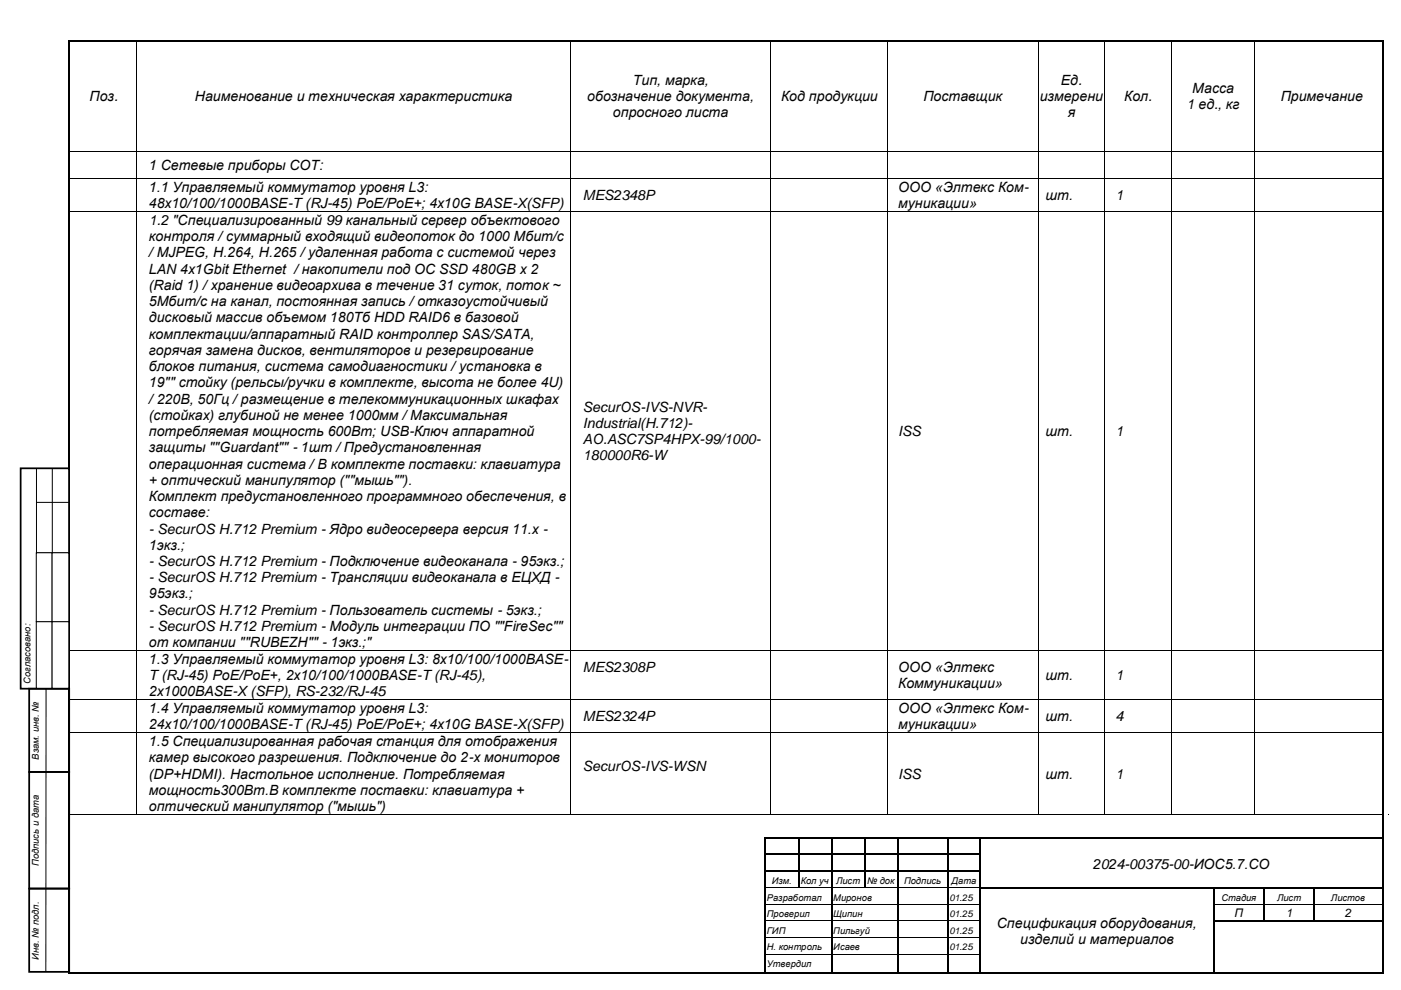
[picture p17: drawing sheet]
<svg xmlns="http://www.w3.org/2000/svg" width="420mm" height="297mm" viewBox="0 0 420 297" stroke-linecap="round" stroke-linejoin="round" font-family="sans-serif">
<defs><g id="words">
<g font-size="4.2">
<text x="189.7" y="25.4">Тип, марка,</text>
<text x="318.1" y="25.4">Ед.</text>
<text x="357.5" y="27.9">Масса</text>
<text x="26.8" y="30.3">Поз.</text>
<text x="58.4" y="30.3">Наименование и техническая характеристика</text>
<text x="176.1" y="30.3">обозначение документа,</text>
<text x="183.8" y="35.1">опросного листа</text>
<text x="234.2" y="30.3">Код продукции</text>
<text x="276.8" y="30.3">Поставщик</text>
<text x="311.7" y="30.3">измерени</text>
<text x="320.1" y="35.1">я</text>
<text x="337" y="30.3">Кол.</text>
<text x="355.8" y="32.8">1 ед., кг</text>
<text x="384" y="30.3">Примечание</text>
<text x="44.6" y="51">1 Сетевые приборы СОТ:</text>
<text x="44.6" y="57.6">1.1 Управляемый коммутатор уровня L3:</text>
<text x="269.3" y="57.6">ООО «Элтекс Ком-</text>
<text x="44.6" y="62.5">48х10/100/1000BASE-T (RJ-45) PoE/PoE+; 4х10G BASE-X(SFP)</text>
<text x="174.8" y="60">MES2348P</text>
<text x="269.3" y="62.5">муникации»</text>
<text x="313.4" y="60">шт.</text>
<text x="334.4" y="60">1</text>
<text x="44.6" y="67.5">1.2 &quot;Специализированный 99 канальный сервер объектового</text>
<text x="44.6" y="72.4">контроля / суммарный входящий видеопоток до 1000 Мбит/с</text>
<text x="44.6" y="77.2">/ MJPEG, H.264, H.265 / удаленная работа с системой через</text>
<text x="44.6" y="82.2">LAN 4x1Gbit Ethernet / накопители под ОС SSD 480GB х 2</text>
<text x="44.6" y="87">(Raid 1) / хранение видеоархива в течение 31 суток, поток ~</text>
<text x="44.6" y="91.9">5Мбит/с на канал, постоянная запись / отказоустойчивый</text>
<text x="44.6" y="96.7">дисковый массив объемом 180Тб HDD RAID6 в базовой</text>
<text x="44.6" y="101.6">комплектации/аппаратный RAID контроллер SAS/SATA,</text>
<text x="44.6" y="106.5">горячая замена дисков, вентиляторов и резервирование</text>
<text x="44.6" y="111.4">блоков питания, система самодиагностики / установка в</text>
<text x="44.6" y="116.2">19&quot;&quot; стойку (рельсы/ручки в комплекте, высота не более 4U)</text>
<text x="44.6" y="121.1">/ 220В, 50Гц / размещение в телекоммуникационных шкафах</text>
<text x="44.6" y="125.9">(стойках) глубиной не менее 1000мм / Максимальная</text>
<text x="174.8" y="123.5">SecurOS-IVS-NVR-</text>
<text x="44.6" y="130.8">потребляемая мощность 600Вт; USB-Ключ аппаратной</text>
<text x="174.8" y="128.4">Industrial(H.712)-</text>
<text x="269.3" y="130.8">ISS</text>
<text x="313.4" y="130.8">шт.</text>
<text x="334.4" y="130.8">1</text>
<text x="44.6" y="135.7">защиты &quot;&quot;Guardant&quot;&quot; - 1шт / Предустановленная</text>
<text x="174.8" y="133.2">AO.ASC7SP4HPX-99/1000-</text>
<text x="44.6" y="140.6">операционная система / В комплекте поставки: клавиатура</text>
<text x="174.8" y="138.1">180000R6-W</text>
<text x="44.6" y="145.4">+ оптический манипулятор (&quot;&quot;мышь&quot;&quot;).</text>
<text x="44.6" y="150.3">Комплект предустановленного программного обеспечения, в</text>
<text x="44.6" y="155.2">составе:</text>
<text x="44.6" y="160.1">- SecurOS H.712 Premium - Ядро видеосервера версия 11.x -</text>
<text x="44.6" y="164.9">1экз.;</text>
<text x="44.6" y="169.8">- SecurOS H.712 Premium - Подключение видеоканала - 95экз.;</text>
<text x="44.6" y="174.6">- SecurOS H.712 Premium - Трансляции видеоканала в ЕЦХД -</text>
<text x="44.6" y="179.5">95экз.;</text>
<text x="44.6" y="184.4">- SecurOS H.712 Premium - Пользователь системы - 5экз.;</text>
<text x="44.6" y="189.3">- SecurOS H.712 Premium - Модуль интеграции ПО &quot;&quot;FireSec&quot;&quot;</text>
<text x="44.6" y="194.1">от компании &quot;&quot;RUBEZH&quot;&quot; - 1экз.;&quot;</text>
<text x="44.6" y="199.2">1.3 Управляемый коммутатор уровня L3: 8х10/100/1000BASE-</text>
<text x="174.8" y="201.6">MES2308P</text>
<text x="269.3" y="201.6">ООО «Элтекс</text>
<text x="44.6" y="204">T (RJ-45) PoE/PoE+, 2х10/100/1000BASE-T (RJ-45),</text>
<text x="44.6" y="208.9">2х1000BASE-X (SFP), RS-232/RJ-45</text>
<text x="269.3" y="206.5">Коммуникации»</text>
<text x="313.4" y="204">шт.</text>
<text x="334.4" y="204">1</text>
<text x="44.6" y="213.9">1.4 Управляемый коммутатор уровня L3:</text>
<text x="269.3" y="213.9">ООО «Элтекс Ком-</text>
<text x="44.6" y="218.8">24х10/100/1000BASE-T (RJ-45) PoE/PoE+; 4х10G BASE-X(SFP)</text>
<text x="174.8" y="216.4">MES2324P</text>
<text x="269.3" y="218.8">муникации»</text>
<text x="313.4" y="216.4">шт.</text>
<text x="334.4" y="216.4">4</text>
<text x="44.6" y="223.8">1.5 Специализированная рабочая станция для отображения</text>
<text x="44.6" y="228.8">камер высокого разрешения. Подключение до 2-х мониторов</text>
<text x="44.6" y="233.6">(DP+HDMI). Настольное исполнение. Потребляемая</text>
<text x="174.8" y="231.2">SecurOS-IVS-WSN</text>
<text x="269.3" y="233.6">ISS</text>
<text x="313.4" y="233.6">шт.</text>
<text x="334.4" y="233.6">1</text>
<text x="44.6" y="238.5">мощность300Вт.В комплекте поставки: клавиатура +</text>
<text x="44.6" y="243.3">оптический манипулятор (&quot;мышь&quot;)</text>
<text x="327.6" y="260.9">2024-00375-00-ИОС5.7.СО</text>
<text x="298.8" y="278.5">Спецификация оборудования,</text>
<text x="305.9" y="283.3">изделий и материалов</text>
</g>
<g font-size="3.6">
<text x="370.2" y="275">П</text>
<text x="385.5" y="275">1</text>
<text x="403.2" y="275">2</text>
</g>
<g font-size="2.8">
<text x="9.1" y="205.1" transform="rotate(-90 9.1 205.1)">Согласовано:</text>
<text x="11.6" y="227.9" transform="rotate(-90 11.6 227.9)">Взам. инв. №</text>
<text x="11.6" y="259.8" transform="rotate(-90 11.6 259.8)">Подпись и дата</text>
<text x="231.4" y="265.3">Изм.</text>
<text x="240.1" y="265.3">Кол уч</text>
<text x="250.7" y="265.3">Лист</text>
<text x="260" y="265.3">№ док</text>
<text x="271.1" y="265.3">Подпись</text>
<text x="285.3" y="265.3">Дата</text>
<text x="229.9" y="270.2">Разработал</text>
<text x="229.9" y="275.2">Проверил</text>
<text x="249.8" y="270.2">Миронов</text>
<text x="249.8" y="275.2">Щипин</text>
<text x="284.6" y="270.2">01.25</text>
<text x="284.6" y="275.2">01.25</text>
<text x="366.2" y="270.3">Стадия</text>
<text x="382.9" y="270.3">Лист</text>
<text x="399" y="270.3">Листов</text>
<text x="229.9" y="280.2">ГИП</text>
<text x="249.8" y="280.2">Пильгуй</text>
<text x="284.6" y="280.2">01.25</text>
<text x="11.6" y="288" transform="rotate(-90 11.6 288)">Инв. № подл.</text>
<text x="229.9" y="285.2">Н. контроль</text>
<text x="249.8" y="285.2">Исаев</text>
<text x="284.6" y="285.2">01.25</text>
<text x="229.9" y="290.2">Утвердил</text>
</g>
</g></defs>
<g fill="#000">
<path d="M20.7 12h.3v.4h-.3z" fill-rule="evenodd"/>
<path d="M20.7 12h.3v.4h-.3z" fill-rule="evenodd"/>
<path d="M414.6 12h.4v.4h-.4z" fill-rule="evenodd"/>
<path d="M414.6 12h.4v.4h-.4z" fill-rule="evenodd"/>
<path d="M229.2 251.1h.4v.3h-.4z" fill-rule="evenodd"/>
<path d="M229.2 251.1h.4v.3h-.4z" fill-rule="evenodd"/>
<path d="M229.2 256.1h.4v.3h-.4z" fill-rule="evenodd"/>
<path d="M239.2 251.1h.4v.3h-.4z" fill-rule="evenodd"/>
<path d="M239.2 256.1h.4v.3h-.4z" fill-rule="evenodd"/>
<path d="M249.2 251.1h.4v.3h-.4z" fill-rule="evenodd"/>
<path d="M249.2 256.1h.4v.3h-.4z" fill-rule="evenodd"/>
<path d="M259.1 251.1h.4v.3h-.4z" fill-rule="evenodd"/>
<path d="M259.1 256.1h.4v.3h-.4z" fill-rule="evenodd"/>
<path d="M269 251.1h.3v.3h-.3z" fill-rule="evenodd"/>
<path d="M269 256.1h.3v.3h-.3z" fill-rule="evenodd"/>
<path d="M284 251.1h.4v.3h-.4z" fill-rule="evenodd"/>
<path d="M284 256.1h.4v.3h-.4z" fill-rule="evenodd"/>
<path d="M293.8 251.1h.3v.3h-.3z" fill-rule="evenodd"/>
<path d="M293.8 256.1h.3v.3h-.3z" fill-rule="evenodd"/>
<path d="M229.2 261.2h.4v.3h-.4z" fill-rule="evenodd"/>
<path d="M229.2 266.2h.4v.3h-.4z" fill-rule="evenodd"/>
<path d="M229.2 271.2h.4v.3h-.4z" fill-rule="evenodd"/>
<path d="M229.2 276.2h.4v.3h-.4z" fill-rule="evenodd"/>
<path d="M239.2 261.2h.4v.3h-.4z" fill-rule="evenodd"/>
<path d="M249.2 261.2h.4v.3h-.4z" fill-rule="evenodd"/>
<path d="M249.2 266.2h.4v.3h-.4z" fill-rule="evenodd"/>
<path d="M249.2 271.2h.4v.3h-.4z" fill-rule="evenodd"/>
<path d="M249.2 276.2h.4v.3h-.4z" fill-rule="evenodd"/>
<path d="M259.1 261.2h.4v.3h-.4z" fill-rule="evenodd"/>
<path d="M269 261.2h.3v.3h-.3z" fill-rule="evenodd"/>
<path d="M269 266.2h.3v.3h-.3z" fill-rule="evenodd"/>
<path d="M269 271.2h.3v.3h-.3z" fill-rule="evenodd"/>
<path d="M269 276.2h.3v.3h-.3z" fill-rule="evenodd"/>
<path d="M284 261.2h.4v.3h-.4z" fill-rule="evenodd"/>
<path d="M284 266.2h.4v.3h-.4z" fill-rule="evenodd"/>
<path d="M284 271.2h.4v.3h-.4z" fill-rule="evenodd"/>
<path d="M284 276.2h.4v.3h-.4z" fill-rule="evenodd"/>
<path d="M293.8 261.2h.3v.3h-.3z" fill-rule="evenodd"/>
<path d="M293.8 266.2h.3v.3h-.3z" fill-rule="evenodd"/>
<path d="M293.8 271.2h.3v.3h-.3z" fill-rule="evenodd"/>
<path d="M293.8 276.2h.3v.3h-.3z" fill-rule="evenodd"/>
<path d="M363.8 266.2h.3v.3h-.3z" fill-rule="evenodd"/>
<path d="M363.8 271.2h.3v.3h-.3z" fill-rule="evenodd"/>
<path d="M363.8 276.2h.3v.3h-.3z" fill-rule="evenodd"/>
<path d="M378.8 266.2h.3v.3h-.3z" fill-rule="evenodd"/>
<path d="M378.8 271.2h.3v.3h-.3z" fill-rule="evenodd"/>
<path d="M378.8 276.2h.3v.3h-.3z" fill-rule="evenodd"/>
<path d="M393.8 266.2h.3v.3h-.3z" fill-rule="evenodd"/>
<path d="M393.8 271.2h.3v.3h-.3z" fill-rule="evenodd"/>
<path d="M393.8 276.2h.3v.3h-.3z" fill-rule="evenodd"/>
<path d="M20.7 291.6h.3v.3h-.3z" fill-rule="evenodd"/>
<path d="M20.7 291.6h.3v.3h-.3z" fill-rule="evenodd"/>
<path d="M229.2 281.2h.4v.3h-.4z" fill-rule="evenodd"/>
<path d="M229.2 286.2h.4v.3h-.4z" fill-rule="evenodd"/>
<path d="M249.2 281.2h.4v.3h-.4z" fill-rule="evenodd"/>
<path d="M249.2 286.2h.4v.3h-.4z" fill-rule="evenodd"/>
<path d="M269 281.2h.3v.3h-.3z" fill-rule="evenodd"/>
<path d="M269 286.2h.3v.3h-.3z" fill-rule="evenodd"/>
<path d="M284 281.2h.4v.3h-.4z" fill-rule="evenodd"/>
<path d="M284 286.2h.4v.3h-.4z" fill-rule="evenodd"/>
<path d="M293.8 281.2h.3v.3h-.3z" fill-rule="evenodd"/>
<path d="M293.8 286.2h.3v.3h-.3z" fill-rule="evenodd"/>
<path d="M363.8 281.2h.3v.3h-.3z" fill-rule="evenodd"/>
<path d="M363.8 286.2h.3v.3h-.3z" fill-rule="evenodd"/>
<path d="M414.6 291.6h.4v.3h-.4z" fill-rule="evenodd"/>
<path d="M414.6 291.6h.4v.3h-.4z" fill-rule="evenodd"/>
</g>
<g fill="none" stroke="#000" stroke-width=".34">
<path d="M20.8 12.4v279.2M21 12.2h393.6M414.8 12.4v279.2M229.4 251.4v4.7M229.4 256.4v4.8M229.6 251.3h9.6M229.6 256.3h9.6M239.4 251.4v4.7M239.4 256.4v4.8M239.6 251.3h9.6M239.6 256.3h9.6M249.4 251.4v4.7"/>
<path d="M249.4 256.4v4.8M249.6 251.3h9.5M249.6 256.3h9.5M259.3 251.4v4.7M259.3 256.4v4.8M259.5 251.3h9.5M259.5 256.3h9.5M269.1 251.4v4.7M269.1 256.4v4.8M269.3 251.3h14.7M269.3 256.3h14.7M284.2 251.4v4.7"/>
<path d="M284.2 256.4v4.8M284.4 251.3h9.4M284.4 256.3h9.4M293.9 251.4v4.7M293.9 256.4v4.8M294.1 251.3h120.5M229.4 261.5v4.7M229.4 266.5v4.7M229.4 271.5v4.7M229.4 276.5v4.7M229.6 261.4h9.6M239.4 261.5v4.7"/>
<path d="M239.6 261.4h9.6M249.4 261.5v4.7M249.4 266.5v4.7M249.4 271.5v4.7M249.4 276.5v4.7M249.6 261.4h9.5M259.3 261.5v4.7M259.5 261.4h9.5M269.1 261.5v4.7M269.1 266.5v4.7M269.1 271.5v4.7M269.1 276.5v4.7"/>
<path d="M269.3 261.4h14.7M284.2 261.5v4.7M284.2 266.5v4.7M284.2 271.5v4.7M284.2 276.5v4.7M284.4 261.4h9.4M293.9 261.5v4.7M293.9 266.5v4.7M293.9 271.5v4.7M293.9 276.5v4.7M294.1 266.4h69.7M364 266.5v4.7"/>
<path d="M364 271.5v4.7M364 276.5v4.7M364.1 266.4h14.7M364.1 276.3h14.7M379 266.5v4.7M379 271.5v4.7M379.1 266.4h14.7M379.1 276.3h14.7M393.9 266.5v4.7M393.9 271.5v4.7M394.1 266.4h20.5M394.1 276.3h20.5"/>
<path d="M21 291.8h393.6M229.4 281.5v4.7M229.4 286.5v5.1M249.4 281.5v4.7M249.4 286.5v5.1M269.1 281.5v4.7M269.1 286.5v5.1M284.2 281.5v4.7M284.2 286.5v5.1M293.9 281.5v4.7M293.9 286.5v5.1M364 281.5v4.7"/>
<path d="M364 286.5v5.1"/>
</g>
<g fill="none" stroke="#000" stroke-width=".3">
<path d="M229.6 266.2h9.6M229.6 271.2h19.6M229.6 276.2h19.6M239.3 266.2h9.9M249.6 266.2h9.5M249.6 271.2h19.4M249.6 276.2h19.4M259.2 266.2h9.8M269.3 266.2h14.7M269.3 271.2h14.7M269.3 276.2h14.7M284.4 266.2h9.4"/>
<path d="M284.4 271.2h9.4M284.4 276.2h9.4M364.1 271.3h14.7M379.1 271.3h14.7M394.1 271.3h20.5M229.6 281.2h19.6M229.6 286.2h19.6M249.6 281.2h19.4M249.6 286.2h19.4M269.3 281.2h14.7M269.3 286.2h14.7M284.4 281.2h9.4"/>
<path d="M284.4 286.2h9.4"/>
</g>
<path d="M6.2 140.5h14.5v66.1h-14.5z" fill-rule="evenodd" fill="#fff"/>
<path d="M6.2 140.5h14.5v66.1h-14.5zM8.7 206.6h12v25h-12zM8.7 231.6h12v35h-12zM8.7 266.6h12v25h-12z" fill="none" stroke="#000" stroke-width=".53"/>
<path d="M10.9 140.5v66.1M10.9 150.7h9.8M15.7 140.5v66.1M10.9 165.9h9.8M10.9 186h9.8M13.8 206.6l-.1 85" fill="none" stroke="#000" stroke-width=".3"/>
<path d="M10.9 186.5h4.7v20h-4.7z" fill-rule="evenodd" fill="#fff"/>
<path d="M10.9 186.5h4.7v20h-4.7z" fill="none" stroke="#000" stroke-width=".3"/>
<path d="M15.6 186.5h5v20h-5z" fill-rule="evenodd" fill="#fff"/>
<path d="M15.6 186.5h5v20h-5z" fill="none" stroke="#000" stroke-width=".3"/>
<path d="M10.9 165.8h4.7v20.7h-4.7z" fill-rule="evenodd" fill="#fff"/>
<path d="M10.9 165.8h4.7v20.7h-4.7z" fill="none" stroke="#000" stroke-width=".3"/>
<path d="M15.6 165.8h5v20.7h-5z" fill-rule="evenodd" fill="#fff"/>
<g fill="none" stroke="#000" stroke-width=".3">
<path d="M41.1 12.4v32.9M171.1 12.4v32.9M231.1 12.4v32.9M266.2 12.4v32.9M311.2 12.4v32.9M331.2 12.4v32.9M351.2 12.4v32.9M376.3 12.4v32.9M21.2 45.4h19.8M21.2 53.6h19.8M41.1 45.5v8M41.1 53.7v9.7"/>
<path d="M41.2 45.4h129.9M41.2 53.6h129.9M171.1 45.5v8M171.1 53.7v9.7M171.2 45.4h59.8M171.2 53.6h59.8M231.1 45.5v8M231.1 53.7v9.7M231.2 45.4h34.9M231.2 53.6h34.9M266.2 45.5v8M266.2 53.7v9.7"/>
<path d="M266.2 45.4h44.9M266.2 53.6h44.9M311.2 45.5v8M311.2 53.7v9.7M311.3 45.4h19.8M311.3 53.6h19.8M331.2 45.5v8M331.2 53.7v9.7M331.3 45.4h19.8M331.3 53.6h19.8M351.2 45.5v8M351.2 53.7v9.7"/>
<path d="M351.3 45.4h24.9M351.3 53.6h24.9M376.3 45.5v8M376.3 53.7v9.7M376.3 45.4h38.3M376.3 53.6h38.3M21.2 63.5h19.8M41.1 63.6v131.5M41.2 63.5h129.9M171.1 63.6v131.5M171.2 63.5h59.8M231.1 63.6v131.5"/>
<path d="M231.2 63.5h34.9M266.2 63.6v131.5M266.2 63.5h44.9M311.2 63.6v131.5M311.3 63.5h19.8M331.2 63.6v131.5M331.3 63.5h19.8M351.2 63.6v131.5M351.3 63.5h24.9M376.3 63.6v131.5M376.3 63.5h38.3M15.6 165.8h5v20.7h-5z"/>
<path d="M21.2 195.2h19.8M41.1 195.3v14.6M41.2 195.2h129.9M171.1 195.3v14.6M171.2 195.2h59.8M231.1 195.3v14.6M231.2 195.2h34.9M266.2 195.3v14.6M266.2 195.2h44.9M311.2 195.3v14.6M311.3 195.2h19.8M331.2 195.3v14.6"/>
<path d="M331.3 195.2h19.8M351.2 195.3v14.6M351.3 195.2h24.9M376.3 195.3v14.6M376.3 195.2h38.3M21.2 209.9h19.8M21.2 219.9h19.8M41.1 210v9.8M41.1 219.9v24.4M41.2 209.9h129.9M41.2 219.9h129.9M171.1 210v9.8"/>
<path d="M171.1 219.9v24.4M171.2 209.9h59.8M171.2 219.9h59.8M231.1 210v9.8M231.1 219.9v24.4M231.2 209.9h34.9M231.2 219.9h34.9M266.2 210v9.8M266.2 219.9v24.4M266.2 209.9h44.9M266.2 219.9h44.9M311.2 210v9.8"/>
<path d="M311.2 219.9v24.4M311.3 209.9h19.8M311.3 219.9h19.8M331.2 210v9.8M331.2 219.9v24.4M331.3 209.9h19.8M331.3 219.9h19.8M351.2 210v9.8M351.2 219.9v24.4M351.3 209.9h24.9M351.3 219.9h24.9M376.3 210v9.8"/>
<path d="M376.3 219.9v24.4M376.3 209.9h38.3M376.3 219.9h38.3M21.2 244.4h19.8M41.2 244.4h129.9M171.2 244.4h59.8M231.2 244.4h34.9M266.2 244.4h44.9M311.3 244.4h19.8M331.3 244.4h19.8M351.3 244.4h24.9M376.3 244.4h38.3"/>
</g>
<g fill="#000">
<path d="M21 45.3l.2 .2z" fill-rule="evenodd"/>
<path d="M21 53.5l.2 .2z" fill-rule="evenodd"/>
<path d="M41 45.3l.2 .2z" fill-rule="evenodd"/>
<path d="M41 53.5l.2 .2z" fill-rule="evenodd"/>
<path d="M171.1 45.3l.1 .2z" fill-rule="evenodd"/>
<path d="M171.1 53.5l.1 .2z" fill-rule="evenodd"/>
<path d="M231 45.3l.2 .2z" fill-rule="evenodd"/>
<path d="M231 53.5l.2 .2z" fill-rule="evenodd"/>
<path d="M266.1 45.3l.1 .2z" fill-rule="evenodd"/>
<path d="M266.1 53.5l.1 .2z" fill-rule="evenodd"/>
<path d="M311.1 45.3l.2 .2z" fill-rule="evenodd"/>
<path d="M311.1 53.5l.2 .2z" fill-rule="evenodd"/>
<path d="M331.1 45.3l.2 .2z" fill-rule="evenodd"/>
<path d="M331.1 53.5l.2 .2z" fill-rule="evenodd"/>
<path d="M351.1 45.3l.2 .2z" fill-rule="evenodd"/>
<path d="M351.1 53.5l.2 .2z" fill-rule="evenodd"/>
<path d="M376.2 45.3l.1 .2z" fill-rule="evenodd"/>
<path d="M376.2 53.5l.1 .2z" fill-rule="evenodd"/>
<path d="M21 63.4l.2 .2z" fill-rule="evenodd"/>
<path d="M41 63.4l.2 .2z" fill-rule="evenodd"/>
<path d="M171.1 63.4l.1 .2z" fill-rule="evenodd"/>
<path d="M231 63.4l.2 .2z" fill-rule="evenodd"/>
<path d="M266.1 63.4l.1 .2z" fill-rule="evenodd"/>
<path d="M311.1 63.4l.2 .2z" fill-rule="evenodd"/>
<path d="M331.1 63.4l.2 .2z" fill-rule="evenodd"/>
<path d="M351.1 63.4l.2 .2z" fill-rule="evenodd"/>
<path d="M376.2 63.4l.1 .2z" fill-rule="evenodd"/>
<path d="M21 195.1l.2 .2z" fill-rule="evenodd"/>
<path d="M41 195.1l.2 .2z" fill-rule="evenodd"/>
<path d="M171.1 195.1l.1 .2z" fill-rule="evenodd"/>
<path d="M231 195.1l.2 .2z" fill-rule="evenodd"/>
<path d="M266.1 195.1l.1 .2z" fill-rule="evenodd"/>
<path d="M311.1 195.1l.2 .2z" fill-rule="evenodd"/>
<path d="M331.1 195.1l.2 .2z" fill-rule="evenodd"/>
<path d="M351.1 195.1l.2 .2z" fill-rule="evenodd"/>
<path d="M376.2 195.1l.1 .2z" fill-rule="evenodd"/>
<path d="M21 209.9l.2 .1z" fill-rule="evenodd"/>
<path d="M21 219.8l.2 .1z" fill-rule="evenodd"/>
<path d="M41 209.9l.2 .1z" fill-rule="evenodd"/>
<path d="M41 219.8l.2 .1z" fill-rule="evenodd"/>
<path d="M171.1 209.9l.1 .1z" fill-rule="evenodd"/>
<path d="M171.1 219.8l.1 .1z" fill-rule="evenodd"/>
<path d="M231 209.9l.2 .1z" fill-rule="evenodd"/>
<path d="M231 219.8l.2 .1z" fill-rule="evenodd"/>
<path d="M266.1 209.9l.1 .1z" fill-rule="evenodd"/>
<path d="M266.1 219.8l.1 .1z" fill-rule="evenodd"/>
<path d="M311.1 209.9l.2 .1z" fill-rule="evenodd"/>
<path d="M311.1 219.8l.2 .1z" fill-rule="evenodd"/>
<path d="M331.1 209.9l.2 .1z" fill-rule="evenodd"/>
<path d="M331.1 219.8l.2 .1z" fill-rule="evenodd"/>
<path d="M351.1 209.9l.2 .1z" fill-rule="evenodd"/>
<path d="M351.1 219.8l.2 .1z" fill-rule="evenodd"/>
<path d="M376.2 209.9l.1 .1z" fill-rule="evenodd"/>
<path d="M376.2 219.8l.1 .1z" fill-rule="evenodd"/>
<path d="M21 244.3l.2 .2z" fill-rule="evenodd"/>
<path d="M21 244.3l.2 .2z" fill-rule="evenodd"/>
<path d="M41 244.3l.2 .2z" fill-rule="evenodd"/>
<path d="M171.1 244.3l.1 .2z" fill-rule="evenodd"/>
<path d="M231 244.3l.2 .2z" fill-rule="evenodd"/>
<path d="M266.1 244.3l.1 .2z" fill-rule="evenodd"/>
<path d="M311.1 244.3l.2 .2z" fill-rule="evenodd"/>
<path d="M331.1 244.3l.2 .2z" fill-rule="evenodd"/>
<path d="M351.1 244.3l.2 .2z" fill-rule="evenodd"/>
<path d="M376.2 244.3l.1 .2z" fill-rule="evenodd"/>
<path d="M416.1 244.3l.2 .2z" fill-rule="evenodd"/>
<path d="M416.1 244.3l.2 .2z" fill-rule="evenodd"/>
</g>
<use href="#words"/>
</svg>
